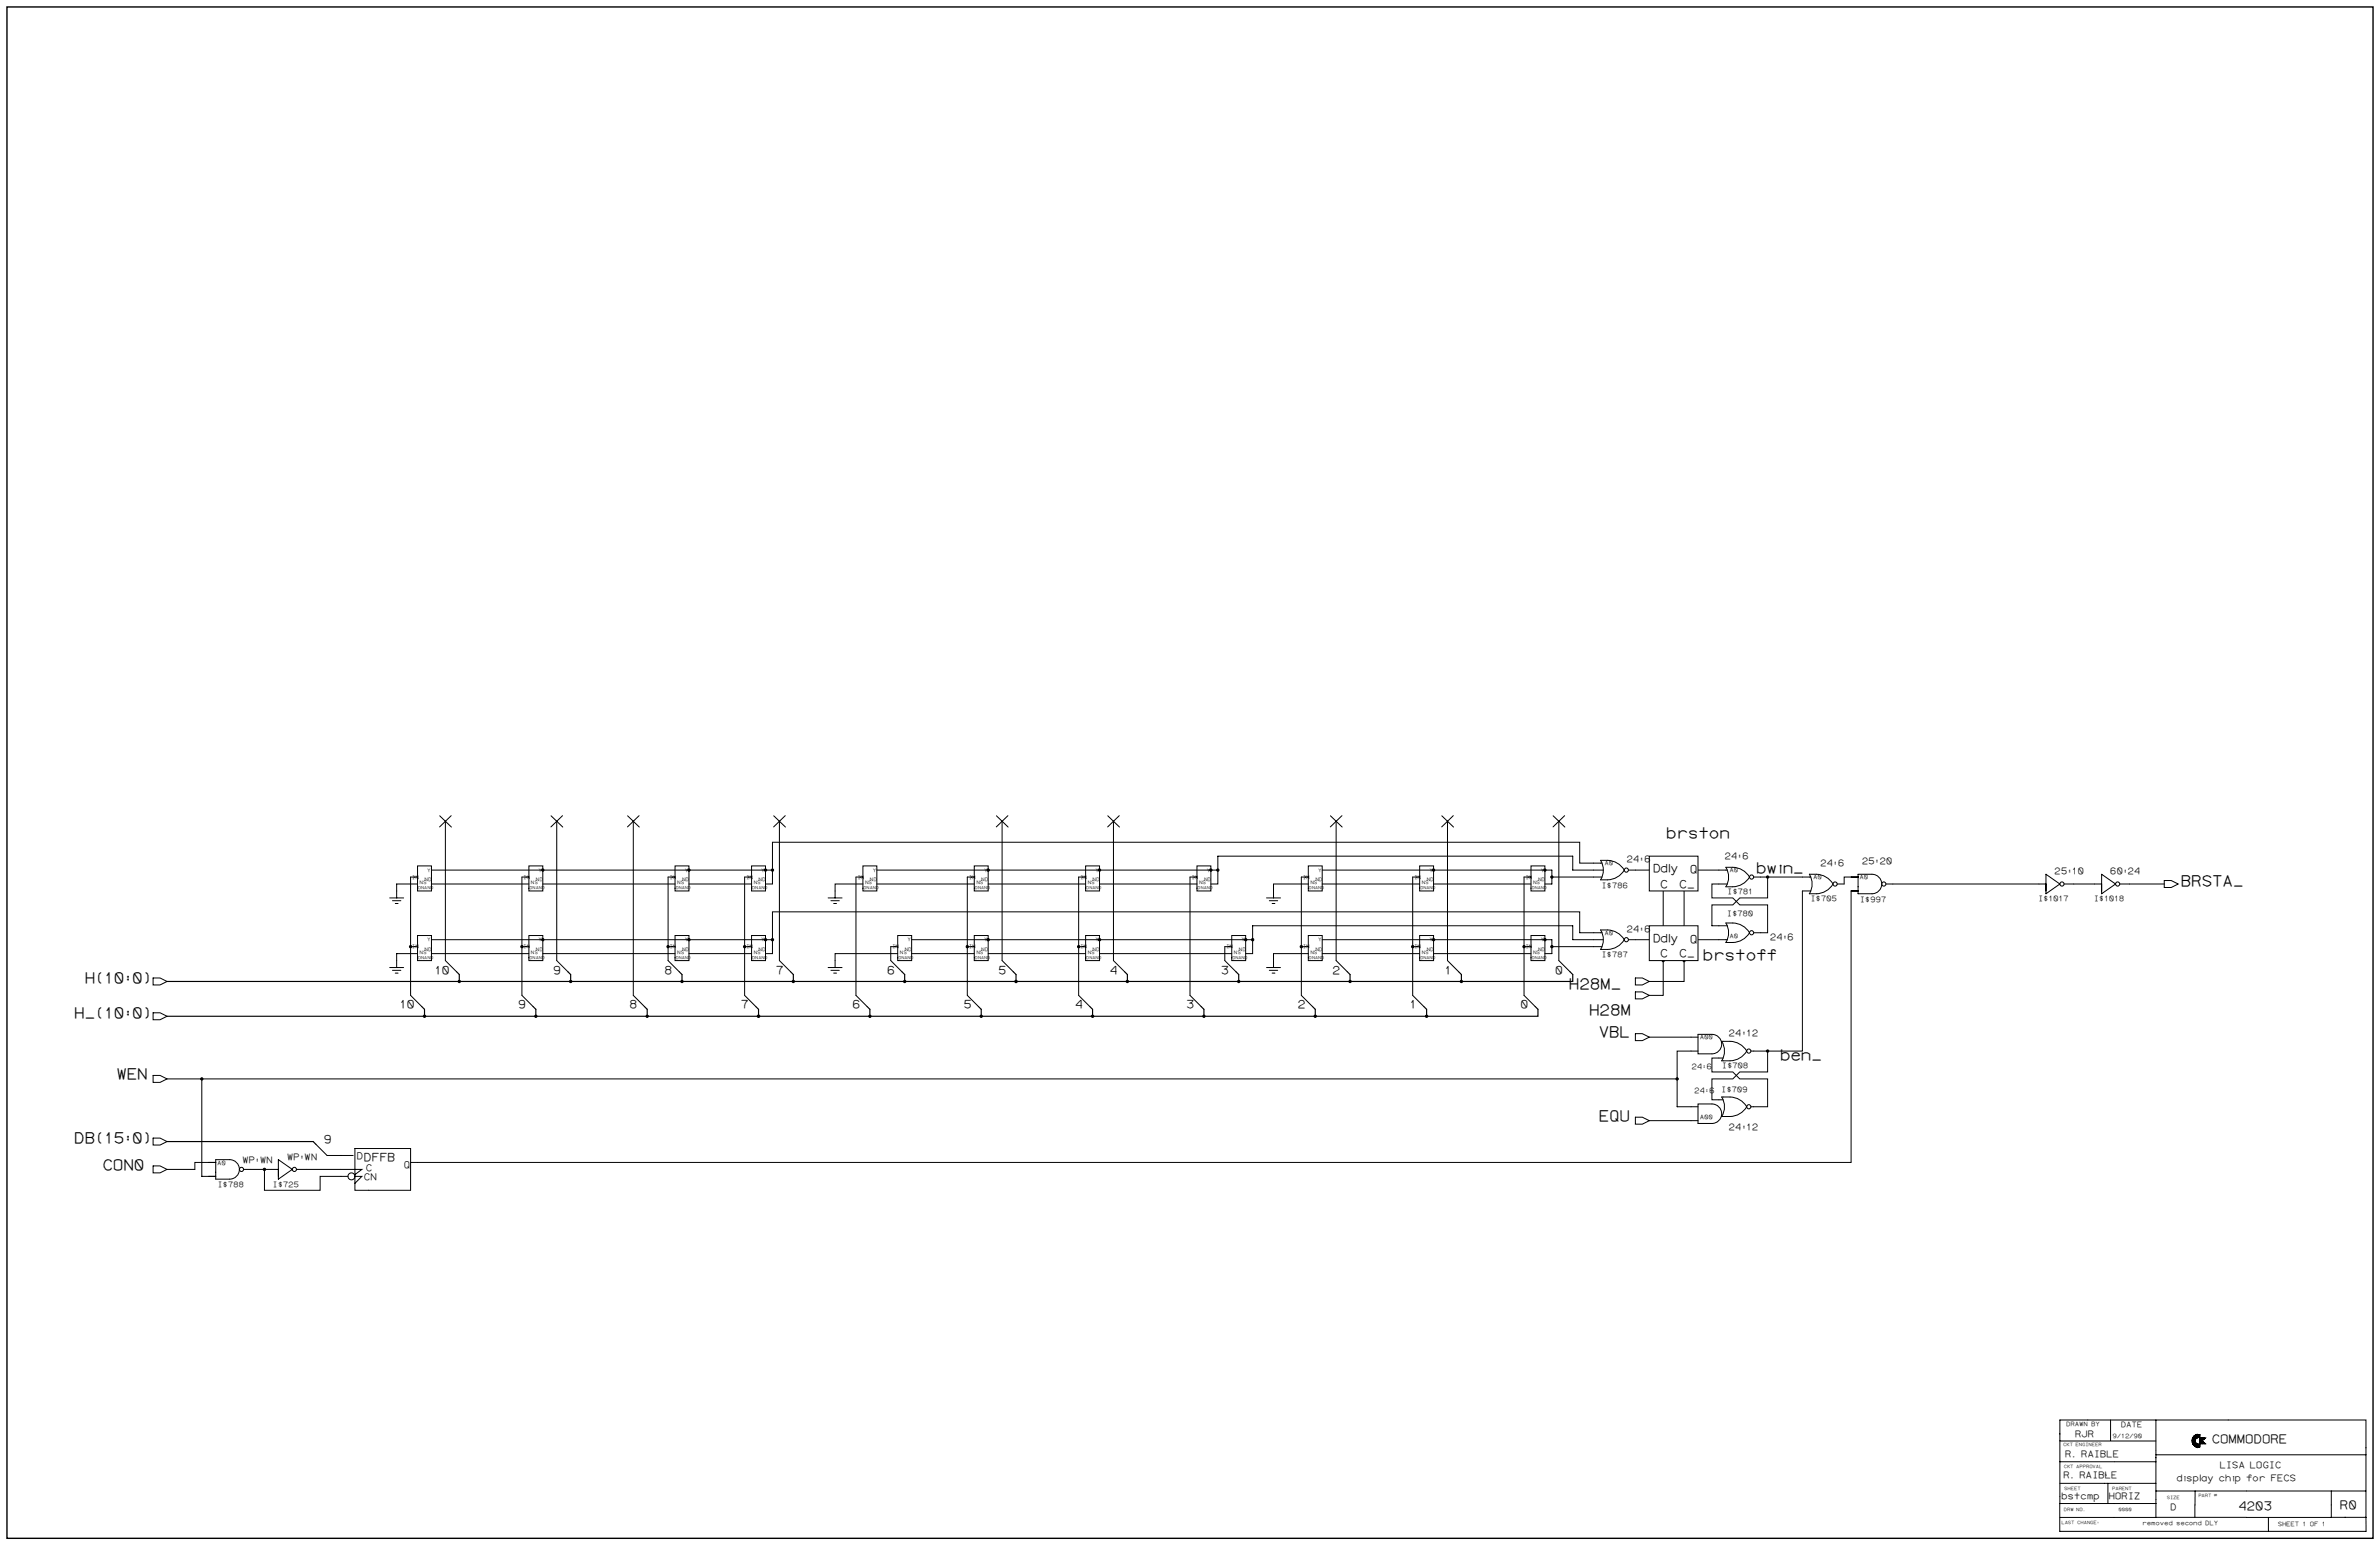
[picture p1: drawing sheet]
<svg xmlns="http://www.w3.org/2000/svg" width="1189mm" height="772mm" viewBox="0 0 1189 772" stroke-linecap="round" stroke-linejoin="round" font-family="sans-serif">
<defs><g id="words">
<g font-size="7.7">
<text x="832" y="419">brston</text>
<text x="877" y="436">bwin_</text>
<text x="1089" y="442">BRSTA_</text>
<text x="850" y="479">brstoff</text>
<text x="42" y="491">H(10:0)</text>
<text x="783" y="494">H28M_</text>
<text x="37" y="508">H_(10:0)</text>
<text x="793" y="507">H28M</text>
<text x="798" y="518">VBL</text>
<text x="889" y="529">ben_</text>
<text x="58" y="539">WEN</text>
<text x="798" y="560">EQU</text>
<text x="37" y="571">DB(15:0)</text>
<text x="51" y="584">CON0</text>
</g>
<g font-size="6.2">
<text x="1104" y="720">COMMODORE</text>
<text x="1118" y="754">4203</text>
<text x="1168" y="754">R0</text>
</g>
<g font-size="5.8">
<text x="825" y="435">Ddly</text>
<text x="844" y="436">Q</text>
<text x="829" y="443">C</text>
<text x="838" y="443">C_</text>
<text x="825" y="470">Ddly</text>
<text x="844" y="471">Q</text>
<text x="829" y="478">C</text>
<text x="838" y="478">C_</text>
<text x="217" y="486">10</text>
<text x="276" y="486">9</text>
<text x="332" y="486">8</text>
<text x="387" y="486">7</text>
<text x="443" y="486">6</text>
<text x="498" y="486">5</text>
<text x="554" y="486">4</text>
<text x="610" y="486">3</text>
<text x="665" y="486">2</text>
<text x="721" y="486">1</text>
<text x="776" y="486">0</text>
<text x="200" y="504">10</text>
<text x="259" y="504">9</text>
<text x="314" y="504">8</text>
<text x="370" y="504">7</text>
<text x="425" y="504">6</text>
<text x="481" y="504">5</text>
<text x="537" y="504">4</text>
<text x="592" y="504">3</text>
<text x="648" y="504">2</text>
<text x="704" y="504">1</text>
<text x="759" y="504">0</text>
<text x="161" y="571">9</text>
<text x="182" y="580">DFFB</text>
</g>
<g font-size="4.8">
<text x="178" y="579">D</text>
<text x="182" y="585">C</text>
<text x="202" y="583">Q</text>
<text x="182" y="589">CN</text>
</g>
<g font-size="4.6">
<text x="812" y="431">24:6</text>
<text x="861" y="429">24:6</text>
<text x="930" y="431">25:20</text>
<text x="909" y="432">24:6</text>
<text x="1026" y="437">25:10</text>
<text x="1054" y="437">60:24</text>
<text x="812" y="465">24:6</text>
<text x="884" y="469">24:6</text>
<text x="863" y="517">24:12</text>
<text x="863" y="564">24:12</text>
<text x="121" y="581">WP:WN</text>
<text x="143" y="579">WP:WN</text>
<text x="1036" y="718">RJR</text>
<text x="1031" y="728">R. RAIBLE</text>
<text x="1108" y="733">LISA LOGIC</text>
<text x="1030" y="738">R. RAIBLE</text>
<text x="1087" y="740">display chip for FECS</text>
<text x="1029" y="749">bstcmp</text>
<text x="1053" y="749">HORIZ</text>
<text x="1084" y="754">D</text>
</g>
<g font-size="3.9">
<text x="800" y="443">I$786</text>
<text x="863" y="447">I$781</text>
<text x="904" y="450">I$705</text>
<text x="929" y="450">I$997</text>
<text x="1018" y="450">I$1017</text>
<text x="1046" y="450">I$1018</text>
<text x="862" y="458">I$780</text>
<text x="800" y="478">I$787</text>
<text x="845" y="534">24:6</text>
<text x="860" y="533">I$708</text>
<text x="846" y="546">24:6</text>
<text x="860" y="545">I$709</text>
<text x="109" y="593">I$788</text>
<text x="136" y="593">I$725</text>
<text x="1059" y="713">DATE</text>
</g>
<g font-size="3.1">
<text x="801" y="432">A0</text>
<text x="864" y="435">A0</text>
<text x="905" y="439">A0</text>
<text x="929" y="439">A0</text>
<text x="801" y="467">A0</text>
<text x="864" y="469">A0</text>
<text x="849" y="519">A00</text>
<text x="849" y="559">A00</text>
<text x="108" y="582">A0</text>
<text x="1032" y="712">DRAWN BY</text>
<text x="1055" y="718">9/12/90</text>
<text x="1070" y="762">removed second DLY</text>
<text x="1137" y="762">SHEET 1 OF 1</text>
</g>
<g font-size="2.5">
<text x="213" y="435">Y</text>
<text x="269" y="435">Y</text>
<text x="342" y="435">Y</text>
<text x="380" y="435">Y</text>
<text x="436" y="435">Y</text>
<text x="491" y="435">Y</text>
<text x="547" y="435">Y</text>
<text x="603" y="435">Y</text>
<text x="658" y="435">Y</text>
<text x="714" y="435">Y</text>
<text x="769" y="435">Y</text>
<text x="206" y="439">IN</text>
<text x="210" y="442">NS</text>
<text x="212" y="440">ND</text>
<text x="261" y="439">IN</text>
<text x="265" y="442">NS</text>
<text x="268" y="440">ND</text>
<text x="334" y="439">IN</text>
<text x="338" y="442">NS</text>
<text x="341" y="440">ND</text>
<text x="373" y="439">IN</text>
<text x="376" y="442">NS</text>
<text x="379" y="440">ND</text>
<text x="428" y="439">IN</text>
<text x="432" y="442">NS</text>
<text x="434" y="440">ND</text>
<text x="484" y="439">IN</text>
<text x="488" y="442">NS</text>
<text x="490" y="440">ND</text>
<text x="539" y="439">IN</text>
<text x="543" y="442">NS</text>
<text x="546" y="440">ND</text>
<text x="595" y="439">IN</text>
<text x="599" y="442">NS</text>
<text x="601" y="440">ND</text>
<text x="651" y="439">IN</text>
<text x="654" y="442">NS</text>
<text x="657" y="440">ND</text>
<text x="706" y="439">IN</text>
<text x="710" y="442">NS</text>
<text x="712" y="440">ND</text>
<text x="762" y="439">IN</text>
<text x="766" y="442">NS</text>
<text x="768" y="440">ND</text>
<text x="206" y="474">IN</text>
<text x="213" y="470">Y</text>
<text x="261" y="474">IN</text>
<text x="269" y="470">Y</text>
<text x="334" y="474">IN</text>
<text x="342" y="470">Y</text>
<text x="373" y="474">IN</text>
<text x="380" y="470">Y</text>
<text x="446" y="474">IN</text>
<text x="453" y="470">Y</text>
<text x="484" y="474">IN</text>
<text x="491" y="470">Y</text>
<text x="539" y="474">IN</text>
<text x="547" y="470">Y</text>
<text x="612" y="474">IN</text>
<text x="620" y="470">Y</text>
<text x="651" y="474">IN</text>
<text x="658" y="470">Y</text>
<text x="706" y="474">IN</text>
<text x="714" y="470">Y</text>
<text x="762" y="474">IN</text>
<text x="769" y="470">Y</text>
<text x="210" y="476">NS</text>
<text x="212" y="475">ND</text>
<text x="265" y="476">NS</text>
<text x="268" y="475">ND</text>
<text x="338" y="476">NS</text>
<text x="341" y="475">ND</text>
<text x="376" y="476">NS</text>
<text x="379" y="475">ND</text>
<text x="449" y="476">NS</text>
<text x="452" y="475">ND</text>
<text x="488" y="476">NS</text>
<text x="490" y="475">ND</text>
<text x="543" y="476">NS</text>
<text x="546" y="475">ND</text>
<text x="616" y="476">NS</text>
<text x="619" y="475">ND</text>
<text x="654" y="476">NS</text>
<text x="657" y="475">ND</text>
<text x="710" y="476">NS</text>
<text x="712" y="475">ND</text>
<text x="766" y="476">NS</text>
<text x="768" y="475">ND</text>
</g>
<g font-size="2.3">
<text x="1030" y="722">CKT ENGINEER</text>
<text x="1031" y="733">CKT APPROVAL</text>
<text x="1031" y="744">SHEET</text>
<text x="1055" y="744">PARENT</text>
<text x="1082" y="749">SIZE</text>
<text x="1098" y="748">PART #</text>
<text x="1031" y="754">DRW NO.</text>
<text x="1058" y="755">0000</text>
<text x="1029" y="761">LAST CHANGE:</text>
</g>
<g font-size="2.1">
<text x="209" y="444">DNAND</text>
<text x="264" y="444">DNAND</text>
<text x="337" y="444">DNAND</text>
<text x="376" y="444">DNAND</text>
<text x="431" y="444">DNAND</text>
<text x="487" y="444">DNAND</text>
<text x="542" y="444">DNAND</text>
<text x="598" y="444">DNAND</text>
<text x="654" y="444">DNAND</text>
<text x="709" y="444">DNAND</text>
<text x="765" y="444">DNAND</text>
<text x="209" y="479">DNAND</text>
<text x="264" y="479">DNAND</text>
<text x="337" y="479">DNAND</text>
<text x="376" y="479">DNAND</text>
<text x="449" y="479">DNAND</text>
<text x="487" y="479">DNAND</text>
<text x="542" y="479">DNAND</text>
<text x="615" y="479">DNAND</text>
<text x="654" y="479">DNAND</text>
<text x="709" y="479">DNAND</text>
<text x="765" y="479">DNAND</text>
</g>
<text font-size="1.7" x="1051" y="737">N</text>
</g></defs>
<path d="M3 3h1182v765h-1182z" fill="#fff" stroke="#fff" stroke-width=".5"/>
<path d="M3 3h1182v765h-1182z" fill="none" stroke="#000" stroke-width=".7"/>
<g fill="#000" stroke="#000" stroke-width=".5">
<circle cx="271" cy="434" r=".6"/>
<circle cx="344" cy="434" r=".6"/>
<circle cx="382" cy="434" r=".6"/>
<circle cx="386" cy="434" r=".6"/>
<circle cx="493" cy="434" r=".6"/>
<circle cx="549" cy="434" r=".6"/>
<circle cx="605" cy="434" r=".6"/>
<circle cx="608" cy="434" r=".6"/>
<circle cx="716" cy="434" r=".6"/>
<circle cx="771" cy="434" r=".6"/>
<circle cx="775" cy="438" r=".6"/>
<circle cx="883" cy="438" r=".6"/>
<circle cx="205" cy="473" r=".6"/>
<circle cx="261" cy="473" r=".6"/>
<circle cx="271" cy="469" r=".6"/>
<circle cx="334" cy="473" r=".6"/>
<circle cx="344" cy="469" r=".6"/>
<circle cx="372" cy="473" r=".6"/>
<circle cx="382" cy="469" r=".6"/>
<circle cx="386" cy="469" r=".6"/>
<circle cx="483" cy="473" r=".6"/>
<circle cx="493" cy="469" r=".6"/>
<circle cx="539" cy="473" r=".6"/>
<circle cx="549" cy="469" r=".6"/>
<circle cx="622" cy="469" r=".6"/>
<circle cx="626" cy="469" r=".6"/>
<circle cx="650" cy="473" r=".6"/>
<circle cx="705" cy="473" r=".6"/>
<circle cx="716" cy="469" r=".6"/>
<circle cx="761" cy="473" r=".6"/>
<circle cx="771" cy="469" r=".6"/>
<circle cx="775" cy="473" r=".6"/>
<circle cx="831" cy="480" r=".6"/>
<circle cx="841" cy="480" r=".6"/>
<circle cx="229" cy="490" r=".6"/>
<circle cx="285" cy="490" r=".6"/>
<circle cx="341" cy="490" r=".6"/>
<circle cx="396" cy="490" r=".6"/>
<circle cx="452" cy="490" r=".6"/>
<circle cx="563" cy="490" r=".6"/>
<circle cx="619" cy="490" r=".6"/>
<circle cx="674" cy="490" r=".6"/>
<circle cx="730" cy="490" r=".6"/>
<circle cx="212" cy="507" r=".6"/>
<circle cx="268" cy="507" r=".6"/>
<circle cx="323" cy="507" r=".6"/>
<circle cx="434" cy="507" r=".6"/>
<circle cx="490" cy="507" r=".6"/>
<circle cx="546" cy="507" r=".6"/>
<circle cx="601" cy="507" r=".6"/>
<circle cx="657" cy="507" r=".6"/>
<circle cx="712" cy="507" r=".6"/>
<circle cx="101" cy="539" r=".6"/>
<circle cx="838" cy="539" r=".6"/>
<circle cx="883" cy="525" r=".6"/>
<circle cx="132" cy="584" r=".6"/>
</g>
<g fill="none" stroke="#000" stroke-width=".5">
<path d="M220 407l5 6M222 410v70M225 407l-5 6M275 407l6 6M278 410v70M281 407l-6 6M313 407l6 6M316 410v87M319 407l-6 6M386 407l6 6M389 410v70M392 407l-6 6"/>
<path d="M498 407l5 6M500 410v70M503 407l-5 6M553 407l6 6M556 410v70M559 407l-6 6M664 407l6 6M667 410v70l6 5M670 407l-6 6M720 407l6 6M723 410v70l5 5M726 407l-6 6"/>
<path d="M776 407l5 6M778 410v70l6 5M781 407l-5 6M209 432h6v13h-6zM209 438h-4v59M215 434h171M264 432h7v13h-7zM264 438h-3v59M337 432h7v13h-7zM337 438h-3v42M375 432h7v13h-7zM375 438h-3v59"/>
<path d="M431 432h7v13h-7zM431 438h-4v59M438 434h170v7h-3M487 432h6v13h-6zM487 438h-4v59M542 432h7v13h-7zM542 438h-3v59M598 432h7v13h-7zM598 438h-4v59M608 434v-6h177v6h11M653 432h7v13h-7zM653 438h-3v59l5 6"/>
<path d="M660 434h115v7h-4M709 432h7v13h-7zM709 438h-4v59l6 6M765 432h6v13h-6zM765 438h-4v59l6 6M775 438h21M796 431h-7v-10h-403v20h-4M817 434h7M848 434h15M862 433h3a10 10 0 0 1 9 5 10 10 0 0 1-9 5h-3a9 9 0 0 0 0-10zM876 438h7v10h-14l-4 4h-10v10h8M883 438h21"/>
<path d="M904 437h3a10 10 0 0 1 8 4 10 10 0 0 1-8 5h-3a9 9 0 0 0 0-9zM928 438h-7v3h-4M928 437h7a5 5 0 0 1 5 4 5 5 0 0 1-5 5h-7zM1022 437l7 4-7 5zM1050 437l6 4-6 5zM1081 440h3l4 1-4 2h-3zM195 448h7M196 450h4M197 451h2M209 441h-11v7M215 441h49M271 441h66"/>
<path d="M344 441h31M414 448h6M415 450h4M416 451h2M431 441h-14v7M438 441h49M493 441h49M549 441h49M632 448h7M634 450h4M635 451h2M653 441h-17v7"/>
<path d="M660 441h49M716 441h49M831 445v52h-7M841 445v45h-17M863 441h-8v7h10l4 4h14v14h-7M904 445h-4v80h-17v10h-14l-4 4h-10v10h5M928 445h-4v135h-715M942 441h80M1031 441h19M1059 441h22M205 473h4M209 467h6v13h-6z"/>
<path d="M209 476h-11v7M215 469h171M215 476h49M261 473h3M264 467h7v13h-7zM271 476h66M334 473h3M337 467h7v13h-7zM344 476h31M372 473h3M375 467h7v13h-7zM448 476h-31v7"/>
<path d="M448 467h7v13h-7zM448 473h-3v7M455 469h171v7h-4M455 476h32M483 473h4M487 467h6v13h-6zM493 476h49M539 473h3M542 467h7v13h-7zM549 476h66M615 467h7v13h-7zM615 473h-3v7"/>
<path d="M626 469v-7h159v7h11M650 473h3M653 476h-17v7M653 467h7v13h-7zM660 469h115v7h-4M660 476h49M705 473h4M709 467h7v13h-7zM716 476h49M761 473h4M765 467h6v13h-6zM775 473h21"/>
<path d="M796 466h-7v-11h-403v21h-4M817 469h7M848 469h15M862 461h3a10 10 0 0 1 9 5 10 10 0 0 1-9 5h-3a9 9 0 0 0 0-10zM195 483h7M196 485h4M197 486h2M414 483h6M415 485h4M416 486h2M632 483h7M634 485h4"/>
<path d="M635 486h2M817 488h3l4 2-4 2h-3zM817 495h3l4 2-4 2h-3zM817 516h3l4 2-4 2h-3zM824 518h24M848 517h7a5 5 0 0 1 5 4 5 5 0 0 1-5 5h-7zM76 537h4l3 2-3 2h-4zM83 539h755M101 539v48h3M848 525h-10v28h10M860 520h4a10 10 0 0 1 8 5 10 10 0 0 1-8 5h-4a9 9 0 0 0 0-10zM860 528h-5v7h10l4 4h14v14h-9"/>
<path d="M874 525h9M817 558h3l4 2-4 1h-3zM824 560h24M848 551h7a5 5 0 0 1 5 5 5 5 0 0 1-5 5h-7zM860 548h4a10 10 0 0 1 8 5 10 10 0 0 1-8 5h-4a9 9 0 0 0 0-10zM163 577h7M104 580h-7v4h-14M125 584h11M132 584v10h28v-7h10M153 584h17M1029 720h48M1054 709v10"/>
<path d="M1077 709v49M1095 719h1v3v-2l1 2-1-2 1 3v-2h1v2h-1v-2v2M1095 719v2v-3v3v-3v4v-4v3v-3v3v-3v3M1095 719v3l1-5v5M1096 719v-2v5M1096 717v5M1096 717v1M1096 717v5v-5v5v-3v3v-2v2v-2v2l1-1v1v-1v2v-2v2v-2v2v-2l1 2v-2v2v-2v2v-2v2v-2v2v-2v2v-2v2v-2l-1 2v-2M1096 717v5v-5v5h-1l1-5-1 4v-2M1096 717l-1 1v1v2l1 1-1-1M1097 717l-1 2M1097 718l-1-1v2"/>
<path d="M1097 718v-1v1M1097 718h1M1097 718h.1M1098 718v-2v2v-2v2v-2v2v-2v2h-1v-2l1 2v-2v2v-2v2v-2l-1 2v-2v2v-2v2M1098 716v2v-2v2v-2v2l-1-1v1v-1v1v-1v1v-1v1M1098 716v2M1098 718h3l-1 1h-2zM1098 720h2l1 1h-3zM1098 716a3 3 0 0 0-3 4 3 3 0 0 0 3 3M1098 718a1.7 1.7 0 0 0-2 2 1.7 1.7 0 0 0 2 1v2M1098 716l-2 1v2v-2v2v-2v5M1098 718h2"/>
<path d="M1099 718v1M1099 720v1M1099 720v1v-1v1v-1v1M1100 718v1M1100 718h1l-1 1M1100 720h-2h2h-2l3 1h-3h3M1100 718v1h-2h2M1100 718v1h-2M1101 718v1h-3M1101 718h.1M1101 718h-3M1113 709h68l1 56"/>
<path d="M1113 709h-84v56M1029 730h48M1077 726h105M1096 720l1 2v-1v2v-2v2v-2v2v-2v2l1-2v2v-2v2v-2v2M1097 722h1M1098 721h3M1101 721l-1-1 1 1h-1v-1v1v-1v1v-1v1v-1v1M1029 751h48M1029 741h48M1053 741v10M1077 745h104M1096 752v6"/>
<path d="M1096 745v7M1133 758v7M1164 745v13M1181 758h-152M1029 765h153"/>
<circle cx="875" cy="438" r="1"/>
<circle cx="916" cy="441" r="1"/>
<circle cx="941" cy="441" r="1"/>
<circle cx="1030" cy="441" r="1"/>
<circle cx="1057" cy="441" r="1"/>
<circle cx="875" cy="466" r="1"/>
<circle cx="873" cy="525" r="1"/>
<circle cx="873" cy="553" r="1"/>
</g>
<g fill="none" stroke="#000" stroke-width=".58">
<path d="M229 487v3M285 487v3M341 487v3M396 487v3M452 487v3M507 487v3M563 487v3M619 487v3M673 485l1 2v3M728 485l2 2v3M784 485l1 2v3h-702M83 507h518"/>
<path d="M212 504v3M268 504v3M323 504v3M379 504v3M434 504v3M490 504v3M546 504v3M601 504v3M655 503l2 1v3M711 503l1 1v3M767 503l1 1v3h-167M83 570h73"/>
</g>
<g fill="#000" stroke="#000" stroke-width=".58">
<circle cx="507" cy="490" r=".6"/>
<circle cx="379" cy="507" r=".6"/>
</g>
<g fill="#fff" stroke="#000" stroke-width=".5">
<path d="M824 428h24v17h-24z"/>
<path d="M824 462h24v18h-24z"/>
</g>
<g fill="none" stroke="#000" stroke-width=".5">
<path d="M796 431h4M796 434h5M796 438h4M799 430h4a10 10 0 0 1 8 4 10 10 0 0 1-8 5h-4a9 9 0 0 0 0-9zM813 434h4M222 480l6 5M278 480l6 5M334 480l5 5M389 480l6 5M445 480l5 5M500 480l6 5M556 480l6 5"/>
<path d="M612 480l5 5M796 466h4M796 469h5M796 473h4M799 464h4a10 10 0 0 1 8 5 10 10 0 0 1-8 5h-4a9 9 0 0 0 0-10zM813 469h4M76 488h4l3 2-3 2h-4zM205 497l6 6M261 497l5 6M316 497l6 6M372 497l5 6M427 497l6 6"/>
<path d="M483 497l6 6M539 497l5 6M594 497l6 6M76 506h4l3 1-3 2h-4zM76 568h4l3 2-3 2h-4zM108 579h7a5 5 0 0 1 5 5 5 5 0 0 1-5 5h-7zM139 579l7 5-7 5zM158 571l5 6M170 577h6M177 574h28v20h-28zM76 582h4l3 2-3 2h-4zM104 587h4"/>
<path d="M104 580h4M122 584h3M136 584h3M148 584h5M170 584h11l-4 3M170 587h4M177 587h4l-4 4M205 580h4"/>
<circle cx="812" cy="434" r="1"/>
<circle cx="812" cy="469" r="1"/>
<circle cx="121" cy="584" r="1"/>
<circle cx="147" cy="584" r="1"/>
<circle cx="175" cy="587" r="1.7"/>
</g>
<g fill="none" stroke="#000" stroke-width=".58">
<path d="M228 485l1 2M284 485l1 2M339 485l2 2M395 485l1 2M450 485l2 2M506 485l1 2M562 485l1 2M617 485l2 2M211 503l1 1M266 503l2 1M322 503l1 1M377 503l2 1"/>
<path d="M433 503l1 1M489 503l1 1M544 503l2 1M600 503l1 1M156 570l2 1"/>
</g>
<use href="#words"/>
</svg>
